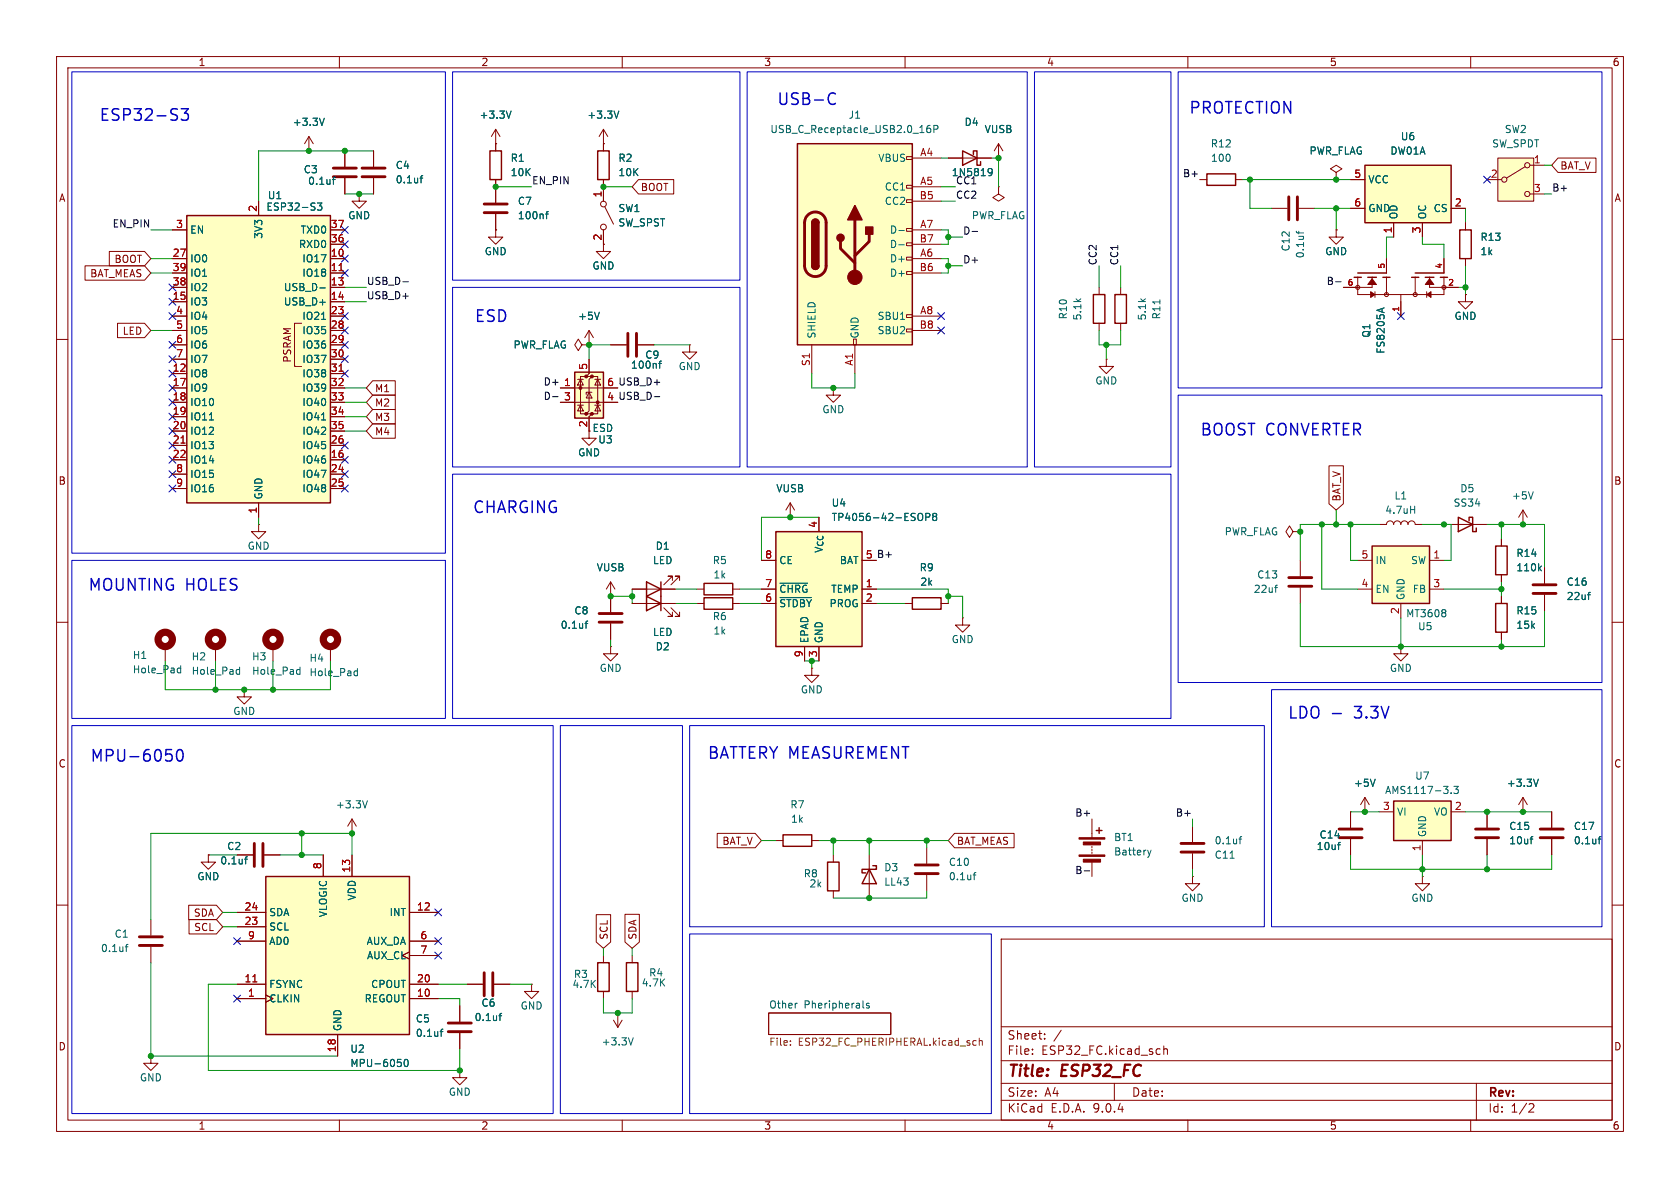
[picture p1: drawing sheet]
<svg xmlns="http://www.w3.org/2000/svg" width="297mm" height="210mm" viewBox="0 0 297 210" stroke-linecap="round" stroke-linejoin="round" font-family="sans-serif">
<defs><g id="words">
<g font-size="2.8" fill="#0000c2">
<text x="17.4" y="21.7">ESP32-S3</text>
<text x="137.2" y="18.9">USB-C</text>
<text x="210.1" y="20.5">PROTECTION</text>
<text x="83.8" y="57.3">ESD</text>
<text x="212.1" y="77.3">BOOST CONVERTER</text>
<text x="83.5" y="91.1">CHARGING</text>
<text x="15.5" y="104.8">MOUNTING HOLES</text>
<text x="227.6" y="127.4">LDO -</text>
<text x="239.7" y="127.4">3.3V</text>
<text x="15.8" y="135">MPU-6050</text>
<text x="125" y="134.5">BATTERY MEASUREMENT</text>
</g>
<g font-size="2.8" fill="#840000">
<text x="178" y="190.9">Title:</text>
<text x="187.7" y="190.9">ESP32_FC</text>
</g>
<g font-size="2.1" fill="#840000">
<text x="178" y="184">Sheet:</text>
<text x="178" y="186.7">File:</text>
<text x="184.1" y="186.7">ESP32_FC.kicad_sch</text>
<text x="178" y="196.9">KiCad</text>
<text x="178" y="194.1">Size:</text>
<text x="184.7" y="194.1">A4</text>
<text x="185.7" y="196.9">E.D.A.</text>
<text x="193.3" y="196.9">9.0.4</text>
<text x="200" y="194.1">Date:</text>
<text x="263" y="194.3">Rev:</text>
<text x="263" y="196.9">Id:</text>
<text x="267.1" y="196.9">1/2</text>
</g>
<g font-size="1.8" fill="#840000">
<text x="35" y="11.9">1</text>
<text x="85" y="11.9">2</text>
<text x="135" y="11.9">3</text>
<text x="185" y="11.9">4</text>
<text x="235" y="11.9">5</text>
<text x="285" y="11.9">6</text>
<text x="10.3" y="35.9">A</text>
<text x="113.2" y="34">BOOT</text>
<text x="275.7" y="30.2">BAT_V</text>
<text x="285.3" y="35.9">A</text>
<text x="20.1" y="46.7">BOOT</text>
<text x="15.8" y="49.2">BAT_MEAS</text>
<text x="21.6" y="59.4">LED</text>
<text x="51.7" y="64.2" transform="rotate(-90 51.7 64.2)">PSRAM</text>
<text x="66.2" y="69.5">M1</text>
<text x="107.2" y="70.9">4 USB_D-</text>
<text x="66.2" y="72.1">M2</text>
<text x="66.2" y="77.2">M4</text>
<text x="66.2" y="74.6">M3</text>
<text x="103.9" y="75.6" transform="rotate(-90 103.9 75.6)">2</text>
<text x="10.3" y="85.9">B</text>
<text x="237.2" y="88.7" transform="rotate(-90 237.2 88.7)">BAT_V</text>
<text x="285.3" y="85.9">B</text>
<text x="10.3" y="135.9">C</text>
<text x="285.3" y="135.9">C</text>
<text x="127.6" y="149.5">BAT_V</text>
<text x="169.1" y="149.5">BAT_MEAS</text>
<text x="34.2" y="162.2">SDA</text>
<text x="34.2" y="164.8">SCL</text>
<text x="107.6" y="166.2" transform="rotate(-90 107.6 166.2)">SCL</text>
<text x="112.7" y="166.2" transform="rotate(-90 112.7 166.2)">SDA</text>
<text x="10.3" y="185.9">D</text>
<text x="285.3" y="185.9">D</text>
<text x="35" y="199.9">1</text>
<text x="85" y="199.9">2</text>
<text x="135" y="199.9">3</text>
<text x="185" y="199.9">4</text>
<text x="235" y="199.9">5</text>
<text x="285" y="199.9">6</text>
</g>
<g font-size="1.8" fill="#006464">
<text x="51.7" y="22.5">+3.3V</text>
<text x="84.7" y="21.2">+3.3V</text>
<text x="103.7" y="21.2">+3.3V</text>
<text x="136.1" y="23.7">USB_C_Receptacle_USB2.0_16P</text>
<text x="149.9" y="21.2">J1</text>
<text x="170.4" y="22.5">D4</text>
<text x="174" y="23.7">VUSB</text>
<text x="265.9" y="23.7">SW2</text>
<text x="90.2" y="28.8">R1</text>
<text x="109.2" y="28.8">R2</text>
<text x="155.2" y="28.8">VBUS</text>
<text x="214" y="26.3">R12</text>
<text x="214" y="28.8">100</text>
<text x="231.4" y="27.5">PWR_FLAG</text>
<text x="245.7" y="27.5">DW01A</text>
<text x="247.5" y="25">U6</text>
<text x="263.7" y="26.3">SW_SPDT</text>
<text x="47.3" y="35.4">U1</text>
<text x="53.6" y="30.8">C3</text>
<text x="54.4" y="32.9">0.1uf</text>
<text x="69.9" y="30.1">C4</text>
<text x="69.9" y="32.6">0.1uf</text>
<text x="90.2" y="31.3">10K</text>
<text x="109.2" y="31.3">10K</text>
<text x="156.3" y="33.9">CC1</text>
<text x="168.2" y="31.3">1N5819</text>
<text x="168.9" y="32.7">CC1</text>
<text x="241.8" y="32.6">VCC</text>
<text x="33.5" y="41.5">EN</text>
<text x="47" y="37.4">ESP32-S3</text>
<text x="53.1" y="41.5">TXD0</text>
<text x="61.5" y="39">GND</text>
<text x="91.4" y="36.4">C7</text>
<text x="91.4" y="39">100nf</text>
<text x="109.2" y="40.2">SW_SPST</text>
<text x="109.2" y="37.7">SW1</text>
<text x="156.3" y="36.4">CC2</text>
<text x="157.2" y="41.5">D-</text>
<text x="171.7" y="39">PWR_FLAG</text>
<text x="241.8" y="37.7">GND</text>
<text x="247.2" y="38.9" transform="rotate(-90 247.2 38.9)">OD</text>
<text x="252.3" y="38.9" transform="rotate(-90 252.3 38.9)">OC</text>
<text x="253.3" y="37.7">CS</text>
<text x="33.5" y="46.6">IO0</text>
<text x="46.6" y="42.3" transform="rotate(-90 46.6 42.3)">3V3</text>
<text x="52.7" y="44">RXD0</text>
<text x="53.4" y="46.6">IO17</text>
<text x="85.6" y="45.3">GND</text>
<text x="104.6" y="47.9">GND</text>
<text x="157.2" y="44">D-</text>
<text x="157.2" y="46.6">D+</text>
<text x="228.2" y="44.5" transform="rotate(-90 228.2 44.5)">C12</text>
<text x="230.7" y="45.8" transform="rotate(-90 230.7 45.8)">0.1uf</text>
<text x="234.2" y="45.3">GND</text>
<text x="261.6" y="42.8">R13</text>
<text x="261.6" y="45.3">1k</text>
<text x="33.5" y="49.1">IO1</text>
<text x="33.5" y="51.7">IO2</text>
<text x="50.1" y="51.7">USB_D-</text>
<text x="53.4" y="49.1">IO18</text>
<text x="157.2" y="49.1">D+</text>
<text x="33.5" y="54.2">IO3</text>
<text x="33.5" y="56.7">IO4</text>
<text x="33.5" y="59.3">IO5</text>
<text x="50.1" y="54.2">USB_D+</text>
<text x="53.4" y="56.7">IO21</text>
<text x="53.4" y="59.3">IO35</text>
<text x="102.1" y="56.7">+5V</text>
<text x="144.4" y="59.9" transform="rotate(-90 144.4 59.9)">SHIELD</text>
<text x="152" y="59.9" transform="rotate(-90 152 59.9)">GND</text>
<text x="155.1" y="56.7">SBU1</text>
<text x="155.1" y="59.3">SBU2</text>
<text x="188.8" y="56.6" transform="rotate(-90 188.8 56.6)">R10</text>
<text x="191.4" y="56.7" transform="rotate(-90 191.4 56.7)">5.1k</text>
<text x="202.8" y="56.7" transform="rotate(-90 202.8 56.7)">5.1k</text>
<text x="205.3" y="56.6" transform="rotate(-90 205.3 56.6)">R11</text>
<text x="242.4" y="59.8" transform="rotate(-90 242.4 59.8)">Q1</text>
<text x="257" y="56.7">GND</text>
<text x="33.5" y="61.8">IO6</text>
<text x="33.5" y="64.4">IO7</text>
<text x="53.4" y="61.8">IO36</text>
<text x="53.4" y="64.4">IO37</text>
<text x="90.7" y="61.8">PWR_FLAG</text>
<text x="111.4" y="65.4">100nf</text>
<text x="114" y="63.6">C9</text>
<text x="119.9" y="65.6">GND</text>
<text x="245" y="62.6" transform="rotate(-90 245 62.6)">FS8205A</text>
<text x="33.5" y="66.9">IO8</text>
<text x="33.5" y="69.4">IO9</text>
<text x="33.5" y="72">IO10</text>
<text x="53.4" y="66.9">IO38</text>
<text x="53.4" y="69.4">IO39</text>
<text x="53.4" y="72">IO40</text>
<text x="193.5" y="68.2">GND</text>
<text x="33.5" y="74.5">IO11</text>
<text x="33.5" y="77.1">IO12</text>
<text x="53.4" y="74.5">IO41</text>
<text x="53.4" y="77.1">IO42</text>
<text x="104.7" y="76.6">ESD</text>
<text x="145.3" y="73.3">GND</text>
<text x="33.5" y="79.6">IO13</text>
<text x="33.5" y="82.1">IO14</text>
<text x="53.4" y="79.6">IO45</text>
<text x="53.4" y="82.1">IO46</text>
<text x="102.1" y="80.9">GND</text>
<text x="105.7" y="78.6">U3</text>
<text x="33.5" y="84.7">IO15</text>
<text x="33.5" y="87.2">IO16</text>
<text x="46.6" y="88.4" transform="rotate(-90 46.6 88.4)">GND</text>
<text x="53.4" y="84.7">IO47</text>
<text x="53.4" y="87.2">IO48</text>
<text x="137.1" y="87.2">VUSB</text>
<text x="146.9" y="89.8">U4</text>
<text x="246.4" y="88.5">L1</text>
<text x="256.9" y="89.8">SS34</text>
<text x="258.1" y="87.2">D5</text>
<text x="267.2" y="88.5">+5V</text>
<text x="146.9" y="92.3">TP4056-42-ESOP8</text>
<text x="216.4" y="94.8">PWR_FLAG</text>
<text x="244.8" y="91">4.7uH</text>
<text x="43.7" y="97.4">GND</text>
<text x="105.4" y="101.2">VUSB</text>
<text x="115.3" y="99.9">LED</text>
<text x="115.8" y="97.4">D1</text>
<text x="125.9" y="99.9">R5</text>
<text x="137.7" y="99.9">CE</text>
<text x="145.6" y="97.9" transform="rotate(-90 145.6 97.9)">V_{CC}</text>
<text x="148.4" y="99.9">BAT</text>
<text x="162.5" y="101.2">R9</text>
<text x="243.1" y="99.9">IN</text>
<text x="249.4" y="99.9">SW</text>
<text x="268" y="98.7">R14</text>
<text x="268" y="101.2">110k</text>
<text x="126" y="102.5">1k</text>
<text x="137.7" y="105">~{CHRG}</text>
<text x="137.7" y="107.5">~{STDBY} PROG</text>
<text x="146.9" y="105">TEMP</text>
<text x="162.6" y="103.7">2k</text>
<text x="221.6" y="105">22uf</text>
<text x="222.2" y="102.5">C13</text>
<text x="243.1" y="105">EN</text>
<text x="248.5" y="106.2" transform="rotate(-90 248.5 106.2)">GND</text>
<text x="249.7" y="105">FB</text>
<text x="276.9" y="106.3">22uf</text>
<text x="276.9" y="103.7">C16</text>
<text x="99" y="111.4">0.1uf</text>
<text x="101.4" y="108.8">C8</text>
<text x="115.3" y="112.6">LED</text>
<text x="125.9" y="109.8">R6</text>
<text x="126" y="112.4">1k</text>
<text x="143.1" y="113.8" transform="rotate(-90 143.1 113.8)">EPAD</text>
<text x="145.6" y="113.8" transform="rotate(-90 145.6 113.8)">GND</text>
<text x="168.1" y="113.9">GND</text>
<text x="248.5" y="109.3">MT3608</text>
<text x="250.6" y="111.6">U5</text>
<text x="268" y="111.4">15k</text>
<text x="268" y="108.8">R15</text>
<text x="23.4" y="119.2">Hole_Pad</text>
<text x="23.4" y="116.7">H1</text>
<text x="33.8" y="119.5">Hole_Pad</text>
<text x="33.8" y="116.9">H2</text>
<text x="44.5" y="119.5">Hole_Pad</text>
<text x="44.5" y="116.9">H3</text>
<text x="54.6" y="119.7">Hole_Pad</text>
<text x="54.6" y="117.2">H4</text>
<text x="105.9" y="119">GND</text>
<text x="115.8" y="115.2">D2</text>
<text x="245.6" y="119">GND</text>
<text x="141.5" y="122.8">GND</text>
<text x="41.1" y="126.6">GND</text>
<text x="59.3" y="143.1">+3.3V</text>
<text x="139.6" y="143.1">R7</text>
<text x="239.3" y="139.3">+5V</text>
<text x="244.8" y="140.6">AMS1117-3.3</text>
<text x="250.1" y="138">U7</text>
<text x="266.3" y="139.3">+3.3V</text>
<text x="139.7" y="145.6">1k</text>
<text x="196.9" y="148.9">BT1</text>
<text x="214.6" y="149.5">0.1uf</text>
<text x="233.2" y="148.4">C14</text>
<text x="246.9" y="144.4">VI</text>
<text x="252.3" y="148.1" transform="rotate(-90 252.3 148.1)">GND</text>
<text x="253.4" y="144.4">VO</text>
<text x="266.7" y="149.5">10uf</text>
<text x="266.7" y="146.9">C15</text>
<text x="278.1" y="149.5">0.1uf</text>
<text x="278.1" y="146.9">C17</text>
<text x="34.8" y="155.8">GND</text>
<text x="38.9" y="153">0.1uf</text>
<text x="40.1" y="150.5">C2</text>
<text x="142" y="155.3">R8</text>
<text x="156.2" y="154.2">D3</text>
<text x="167.6" y="155.8">0.1uf</text>
<text x="167.6" y="153.3">C10</text>
<text x="196.9" y="151.4">Battery</text>
<text x="214.6" y="152">C11</text>
<text x="232.7" y="150.5">10uf</text>
<text x="63.1" y="159.3" transform="rotate(-90 63.1 159.3)">VDD</text>
<text x="143" y="157.1">2k</text>
<text x="156.2" y="156.8">LL43</text>
<text x="208.8" y="159.6">GND</text>
<text x="249.4" y="159.6">GND</text>
<text x="20.2" y="166">C1</text>
<text x="47.5" y="162.2">SDA</text>
<text x="47.5" y="164.7">SCL</text>
<text x="47.5" y="167.2">AD0</text>
<text x="58" y="162.2" transform="rotate(-90 58 162.2)">VLOGIC</text>
<text x="64.7" y="167.2">AUX_DA</text>
<text x="68.8" y="162.2">INT</text>
<text x="17.7" y="168.5">0.1uf</text>
<text x="64.8" y="169.8">AUX_CL</text>
<text x="101.4" y="173.1">R3</text>
<text x="114.7" y="172.8">R4</text>
<text x="47.5" y="174.9">FSYNC</text>
<text x="47.5" y="177.4">CLKIN</text>
<text x="64.4" y="177.4">REGOUT</text>
<text x="65.5" y="174.9">CPOUT</text>
<text x="85" y="178.2">C6</text>
<text x="91.9" y="178.7">GND</text>
<text x="101.1" y="174.9">4.7K</text>
<text x="113.3" y="174.6">4.7K</text>
<text x="135.9" y="178.4">Other</text>
<text x="142.1" y="178.4">Pheripherals</text>
<text x="60.6" y="182.4" transform="rotate(-90 60.6 182.4)">GND</text>
<text x="73.4" y="180.9">C5</text>
<text x="73.4" y="183.5">0.1uf</text>
<text x="83.8" y="180.7">0.1uf</text>
<text x="106.3" y="185">+3.3V</text>
<text x="24.6" y="191.4">GND</text>
<text x="61.8" y="188.8">MPU-6050</text>
<text x="61.8" y="186.3">U2</text>
<text x="79.2" y="193.9">GND</text>
</g>
<g font-size="1.8" fill="#a90000">
<text x="162.6" y="27.7">A4</text>
<text x="271.1" y="29">1</text>
<text x="106.4" y="35" transform="rotate(-90 106.4 35)">1</text>
<text x="162.5" y="35.3">B5</text>
<text x="162.6" y="32.8">A5</text>
<text x="239.3" y="31.5">5</text>
<text x="263.5" y="31.5">2</text>
<text x="271.1" y="34">3</text>
<text x="31" y="40.4">3</text>
<text x="45.5" y="37.5" transform="rotate(-90 45.5 37.5)">2</text>
<text x="58.4" y="40.4">37</text>
<text x="162.6" y="40.4">A7</text>
<text x="239.3" y="36.6">6</text>
<text x="246.1" y="41.3" transform="rotate(-90 246.1 41.3)">1</text>
<text x="251.2" y="41.3" transform="rotate(-90 251.2 41.3)">3</text>
<text x="257.1" y="36.6">2</text>
<text x="30.4" y="45.5">27</text>
<text x="58.4" y="42.9">36</text>
<text x="58.4" y="45.5">10</text>
<text x="106.4" y="42.6" transform="rotate(-90 106.4 42.6)">2</text>
<text x="162.5" y="42.9">B7</text>
<text x="162.6" y="45.5">A6</text>
<text x="30.4" y="48">39</text>
<text x="30.4" y="50.5">38</text>
<text x="30.4" y="53.1">15</text>
<text x="58.4" y="48">11</text>
<text x="58.4" y="50.5">13</text>
<text x="58.4" y="53.1">14</text>
<text x="162.5" y="48">B6</text>
<text x="31" y="55.6">4</text>
<text x="31" y="58.2">5</text>
<text x="58.4" y="55.6">23</text>
<text x="58.4" y="58.2">28</text>
<text x="162.5" y="58.2">B8</text>
<text x="162.6" y="55.6">A8</text>
<text x="30.4" y="65.8">12</text>
<text x="31" y="60.7">6</text>
<text x="31" y="63.2">7</text>
<text x="58.4" y="60.7">29</text>
<text x="58.4" y="63.2">30</text>
<text x="58.4" y="65.8">31</text>
<text x="103.9" y="65.5" transform="rotate(-90 103.9 65.5)">5</text>
<text x="143.3" y="64.8" transform="rotate(-90 143.3 64.8)">S1</text>
<text x="150.9" y="64.8" transform="rotate(-90 150.9 64.8)">A1</text>
<text x="30.4" y="68.3">17</text>
<text x="30.4" y="70.9">18</text>
<text x="58.4" y="68.3">32</text>
<text x="58.4" y="70.9">33</text>
<text x="99.6" y="68.3">1</text>
<text x="99.6" y="70.9">3</text>
<text x="107.2" y="68.3">6</text>
<text x="107.2" y="70.9">4</text>
<text x="30.4" y="73.4">19</text>
<text x="30.4" y="75.9">20</text>
<text x="58.4" y="73.4">34</text>
<text x="58.4" y="75.9">35</text>
<text x="30.4" y="78.5">21</text>
<text x="30.4" y="81">22</text>
<text x="31" y="83.6">8</text>
<text x="58.4" y="78.5">26</text>
<text x="58.4" y="81">16</text>
<text x="58.4" y="83.6">24</text>
<text x="31" y="86.1">9</text>
<text x="58.4" y="86.1">25</text>
<text x="45.5" y="90.9" transform="rotate(-90 45.5 90.9)">1</text>
<text x="144.5" y="93.4" transform="rotate(-90 144.5 93.4)">4</text>
<text x="135.2" y="98.8">8</text>
<text x="153" y="98.8">5</text>
<text x="240.6" y="98.8">5</text>
<text x="253.3" y="98.8">1</text>
<text x="135.2" y="103.9">7</text>
<text x="135.2" y="106.4">6</text>
<text x="153" y="103.9">1</text>
<text x="153" y="106.4">2</text>
<text x="240.6" y="103.9">4</text>
<text x="253.3" y="103.9">3</text>
<text x="247.4" y="108.7" transform="rotate(-90 247.4 108.7)">2</text>
<text x="142" y="116.3" transform="rotate(-90 142 116.3)">9</text>
<text x="144.5" y="116.3" transform="rotate(-90 144.5 116.3)">3</text>
<text x="244.4" y="143.3">3</text>
<text x="257.1" y="143.3">2</text>
<text x="56.9" y="153.7" transform="rotate(-90 56.9 153.7)">8</text>
<text x="62" y="154.3" transform="rotate(-90 62 154.3)">13</text>
<text x="251.2" y="150.6" transform="rotate(-90 251.2 150.6)">1</text>
<text x="43.1" y="161">24</text>
<text x="73.6" y="161">12</text>
<text x="43.1" y="163.6">23</text>
<text x="43.7" y="166.1">9</text>
<text x="74.2" y="166.1">6</text>
<text x="43.1" y="173.7">11</text>
<text x="73.6" y="173.7">20</text>
<text x="74.2" y="168.7">7</text>
<text x="43.7" y="176.3">1</text>
<text x="73.6" y="176.3">10</text>
<text x="59.4" y="186.1" transform="rotate(-90 59.4 186.1)">18</text>
</g>
<g font-size="1.8" fill="#0f0f0f">
<text x="94" y="32.7">EN_PIN</text>
<text x="168.9" y="35.2">CC2</text>
<text x="209" y="31.4">B+</text>
<text x="274.3" y="33.9">B+</text>
<text x="19.8" y="40.3">EN_PIN</text>
<text x="170.2" y="41.6">D-</text>
<text x="170.2" y="46.6">D+</text>
<text x="194" y="47" transform="rotate(-90 194 47)">CC2</text>
<text x="197.8" y="47" transform="rotate(-90 197.8 47)">CC1</text>
<text x="64.8" y="50.5">USB_D-</text>
<text x="64.8" y="53">USB_D+</text>
<text x="234.4" y="50.5">B-</text>
<text x="96" y="70.8">D-</text>
<text x="96" y="68.2">D+</text>
<text x="107.2" y="68.3">6 USB_D+</text>
<text x="153" y="98.8">5 B+</text>
<text x="190" y="144.4">B+</text>
<text x="207.8" y="144.4">B+</text>
<text x="190" y="154.6">B-</text>
</g>
<g font-size="1.8" fill="#725600">
<text x="135.9" y="185.2">File:</text>
<text x="141.1" y="185.2">ESP32_FC_PHERIPHERAL.kicad_sch</text>
</g>
<g font-size="1.4" fill="#a90000">
<text x="244.9" y="47.6" transform="rotate(-90 244.9 47.6)">5</text>
<text x="255" y="47.6" transform="rotate(-90 255 47.6)">4</text>
<text x="238.1" y="50.5">6</text>
<text x="255.9" y="50.5">2</text>
<text x="247.4" y="55.2" transform="rotate(-90 247.4 55.2)">1</text>
</g>
</g></defs>
<g fill="none" stroke="#840000" stroke-width=".18">
<path d="M10 10h277v190h-277zM12 12h273v186h-273zM60 10v2M110 10v2M160 10v2M210 10v2M260 10v2M240 49v3.1h15.3v-3.1M242.6 49v1.8h-5.1M243.1 51.6v1M245.1 45.7v2.6M245.1 49v3.1"/>
<path d="M247.6 52.1v3.8M250.2 49v3.1M252.2 51.6v1M252.7 49v1.8h5.1M255.3 45.7v2.6M10 60h2M285 60h2M139.7 91.4h.1M139.7 88.9l-.8 1.3M139.7 88.9l.8 1.3M139.7 88.9v2.5M10 110h2"/>
<path d="M285 110h2M10 160h2M135.9 179.1h21.6v3.8h-21.6zM177 166h108v32h-108zM285 160h2M60 198v2M110 198v2M160 198v2M177 194.5h108M177 191.5h108M177 187.5h108M177 181.5h108"/>
<path d="M182.5 186.3v.1M182.5 185.5v.1M184.7 183.6v.1M184.7 182.8v.1M187.6 182.1l-1.3 2M197 191.5v3M205 185.4l.1 .1M205.1 186.3l-.1 .1M205.7 184.9v1.5M205.7 185.5l.3-.1 .3 .1 .1 .9M210 198v2M260 198v2"/>
<path d="M261 191.5v6.5M270.5 195.1l.5 .1 .2 .3-1 1.1h1"/>
<circle cx="240" cy="50.8" r=".36"/>
<circle cx="245.1" cy="52.1" r=".36"/>
<circle cx="250.2" cy="52.1" r=".36"/>
<circle cx="255.3" cy="50.8" r=".36"/>
</g>
<path d="M244.3 54.5v.7M244.7 54.4l-1.3 .5M140.8 177.3h.1M152.6 178.1l.1 .1M153.6 177.4l-.3-.1-.1 .2v.2l.4 .1v.3h-.4" fill="none" stroke="#006464" stroke-width=".18"/>
<path d="M139.7 184.7v.1M139.7 184v.1M172.2 183.9l.4 .1M172.6 184.7l-.4 .1M173.1 184.1l.2-.2 .3 .1 .1 .8M173.1 183.5v1.3" fill="none" stroke="#725600" stroke-width=".18"/>
<path d="M239.4 49h1.3M240 48.3h5.1M241.8 49h1.5M244.5 49h1.2M249.6 49h1.2M250.2 48.3h5.1M252 49h1.5M254.6 49h1.3" fill="none" stroke="#840000" stroke-width=".25"/>
<g fill="#840000" stroke="#840000" stroke-width=".18">
<path d="M242.6 49.3l.7 1h-1.5z"/>
<path d="M252.7 49.3l.8 1h-1.5z"/>
<path d="M242.3 51.6l.8 .5-.8 .5z"/>
<path d="M252.2 52.1l.8-.5v1z"/>
</g>
<path d="M137.2 94h15.2v20.3h-15.2z" fill="#ffffc2"/>
<path d="M137.2 94h15.2v20.3h-15.2z" fill="none" stroke="#840000" stroke-width=".25"/>
<path d="M147.3 68.6v1.3h1.3l-1.3 1.2-1.3-1.2h1.3M147.3 68.6h.1M134.6 99.1h2.6M152.4 99.1h2.5M134.6 104.1h2.6M134.6 106.7h2.6M142.2 114.3v2.5M144.8 114.3v2.5M152.4 104.1h2.5M152.4 106.7h2.5" fill="none" stroke="#840000" stroke-width=".18"/>
<path d="M162.6 90.7a.43 .43 0 0 1 .5 .5v.4a.43 .43 0 0 1-.5 .4M163.7 91.4h.6l.1-.2-.1-.3-.6-.2v1.3M165.1 91.3l-.2-.2 .2-.4h.3l.2 .3-.2 .3M165.1 91.3l-.2 .2v.4l.2 .1h.4l.1-.2v-.3l-.2-.2M165.1 91.3h.3M137.9 103.1h4.9M137.9 105.6h5.5" fill="none" stroke="#006464" stroke-width=".18"/>
<path d="M141 25.4h20.3v35.6h-20.3z" fill="#ffffc2"/>
<g fill="none" stroke="#840000" stroke-width=".18">
<path d="M160.3 27.7h1v.5h-1zM160.3 32.8h1v.5h-1zM160.3 35.3h1v.5h-1zM161.3 27.9h5.1M161.3 33h5.1M161.3 35.6h5.1M150.9 59.9h.5v1.1h-.5zM160.3 40.4h1v.5h-1zM160.3 42.9h1v.5h-1zM160.3 45.5h1v.5h-1zM160.3 48h1v.5h-1zM160.3 55.6h1v.5h-1z"/>
<path d="M160.3 58.2h1v.5h-1zM161.3 40.6h5.1M161.3 43.2h5.1M161.3 45.7h5.1M161.3 48.3h5.1M161.3 55.9h5.1M161.3 58.4h5.1M143.5 61v5M151.1 61v5"/>
</g>
<path d="M141 25.4h20.3v35.6h-20.3zM143.5 39.4a.64 .64 0 0 1 .6-.7 .64 .64 0 0 1 .7 .7M143.5 47a.64 .64 0 0 0 .6 .6 .64 .64 0 0 0 .7-.6" fill="none" stroke="#840000" stroke-width=".25"/>
<path d="M142.8 38a1.9 1.9 0 0 1 2.1-.4 1.9 1.9 0 0 1 1.1 1.8v7.6a1.91 1.91 0 0 1-1.9 1.9 1.91 1.91 0 0 1-1.9-1.9v-7.8l.2-.6zM151.1 38.9v10.1M148.6 42.7v1.2l2.5 2.6M153.7 41.4v1.3l-2.6 2.5" fill="none" stroke="#840000" stroke-width=".51"/>
<g fill="#840000" stroke="#840000" stroke-width=".25">
<path d="M143.5 39.4h1.3v7.6h-1.3z"/>
<path d="M143.7 38.9a.64 .64 0 0 1 .7-.1 .64 .64 0 0 1 .4 .6h-1.3z"/>
<path d="M143.5 47h1.3a.64 .64 0 0 1-.7 .6 .64 .64 0 0 1-.6-.6z"/>
<path d="M151.1 36.3l1.3 2.6h-2.5z"/>
<path d="M153 40.1h1.3v1.3h-1.3z"/>
<circle cx="148.6" cy="42" r=".63"/>
</g>
<circle cx="151.1" cy="49" r="1.27" fill="#840000" stroke="#840000" stroke-width=".18"/>
<path d="M164.4 22.2h-.3a.86 .86 0 0 0 0 1.2l.4-.1 .1-.4-.3-.2h-.3l-.2 .2M165.1 22.8h.6l.1-.2v-.3l-.7-.1v1.2M158.9 40.7h1M158.9 43.3h1" fill="none" stroke="#006464" stroke-width=".18"/>
<path d="M241.3 29.2h15.2v10.2h-15.2z" fill="#ffffc2"/>
<path d="M213.4 30.7h5v2.1h-5zM241.3 29.2h15.2v10.2h-15.2zM258.1 40.6h2v5.1h-2z" fill="none" stroke="#840000" stroke-width=".25"/>
<path d="M212.1 31.8h1.3M218.4 31.8h1.3M238.8 31.8h2.5M238.8 36.8h2.5M246.4 39.4v2.5M251.5 39.4v2.5M256.5 36.8h2.6M259.1 39.4v1.2M259.1 52.1v1.2h1.2l-1.2 1.3-1.3-1.3h1.3M259.1 52.1h.1M259.1 45.7v1.3" fill="none" stroke="#840000" stroke-width=".18"/>
<path d="M264.8 27.9h6.3v7.7h-6.3z" fill="#ffffc2"/>
<g fill="none" stroke="#840000" stroke-width=".18">
<path d="M167.6 27.9h7.7M176.5 27.9h.1M176.5 33v1.3l1 .6-1 .7-1-.7 1-.6M176.5 33h.1M176.5 25.4l-.7 1.3M176.5 25.4l.8 1.3M176.5 25.4v2.5M236.2 30.5l1-.7-1-.6-1 .6 1 .7v1.3M236.2 31.8h.1M262.9 31.8h2.5M264.8 27.9h6.3v7.7h-6.3zM269.6 29.5l-3.3 2"/>
<path d="M270.5 29.2h2.5M270.5 34.3h2.5M194.3 50.8v1.3M194.3 57.2v1.2M198.1 50.8v1.3M198.1 57.2v1.2M236.2 40.6v1.3h1.3l-1.3 1.3-1.3-1.3h1.3M236.2 40.6h.1M195.6 63.5v1.3h1.2l-1.2 1.2-1.3-1.2h1.3M195.6 63.5h.1M107.9 114.3v1.3h1.3l-1.3 1.2-1.2-1.2h1.2M107.9 114.3h.1"/>
<path d="M107.9 105.4h.1M107.9 102.9v5.3M107.9 110.2v2.8M107.9 102.9l-.7 1.2M107.9 102.9l.8 1.2M111.8 104.1h7.6M118.9 102.6v-.7h-.8h.8l-1.6 1.5M120.1 102.6v-.7h-.7h.7l-1.5 1.5M123.2 106.7h1.3M123.2 104.1h1.3M129.5 106.7h1.3M129.5 104.1h1.3"/>
<path d="M160 106.7h1.3M166.4 106.7h1.2M238.8 143.5v2.8M238.8 148.3v2.8M241.3 143.5h.1M241.3 141l-.8 1.2M241.3 141l.8 1.2M241.3 141v2.5M251.5 154.9v1.3h1.2l-1.2 1.3-1.3-1.3h1.3M251.5 154.9h.1"/>
<circle cx="265.9" cy="31.8" r=".46"/>
<circle cx="270" cy="34.3" r=".46"/>
<circle cx="270" cy="29.2" r=".46"/>
</g>
<path d="M170.2 26.7l2.5 1.2-2.5 1.3zM172.1 27.3v-.6h.6v2.5h.7v-.6M193.3 52.1h2v5.1h-2zM197.1 52.1h2v5.1h-2zM114.3 102.9l2.5 1.2-2.5 1.3zM116.8 102.9v2.5M124.5 105.7h5v2h-5zM124.5 103.1h5v2.1h-5zM161.3 105.7h5.1v2h-5.1z" fill="none" stroke="#840000" stroke-width=".25"/>
<path d="M105.9 108.5h4.1M105.9 110h4.1M236.7 146.6h4.1M236.7 148.1h4.1" fill="none" stroke="#840000" stroke-width=".51"/>
<path d="M174.8 29.8h.4l.1 .1a.84 .84 0 0 1-.3 1.2h-.2M175.4 30.3l-.2 .3-.4-.1M205 53v.7M103.4 110.2h.5M103.9 109.8l-.3 .2v1.1M243.1 137.7l-.4 1.3M236.5 149.3h.4" fill="none" stroke="#006464" stroke-width=".18"/>
<path d="M246.4 141.6h10.1v7h-10.1z" fill="#ffffc2"/>
<path d="M138.4 147.6h5.1v2h-5.1zM146.3 152.4h2v5.1h-2zM153.7 153.7l1.2 2.5h-2.5zM154.3 153h.6v.7h-2.5v.6h.6M246.4 141.6h10.1v7h-10.1z" fill="none" stroke="#840000" stroke-width=".25"/>
<g fill="none" stroke="#840000" stroke-width=".18">
<path d="M61 26.7v2.8M61 31.5v2.8M63.5 34.3v1.3h1.3l-1.3 1.2-1.3-1.2h1.3M63.5 34.3h.1M143.5 118.1v1.3h1.3l-1.3 1.3-1.3-1.3h1.3M143.5 118.1h.1M170.2 109.2v1.3h1.2l-1.2 1.3-1.3-1.3h1.3M170.2 109.2h.1M62.2 147.3h.1M62.2 144.8l-.7 1.3M62.2 144.8l.8 1.3M62.2 144.8v2.5"/>
<path d="M137.2 148.6h1.2M143.5 148.6h1.3M147.3 151.1v1.3M147.3 157.5v1.3M153.7 151.1v7.7M163.8 149.9v2.8M163.8 154.7v2.8M243.8 143.5h2.6M251.5 148.6v2.5M256.5 143.5h2.6M262.9 143.5v2.8M262.9 148.3v2.8"/>
<path d="M269.2 143.5h.1M269.2 141l-.7 1.2M269.2 141l.8 1.2M269.2 141v2.5M274.3 143.5v2.8M274.3 148.3v2.8"/>
</g>
<path d="M58.8 31.7h.4M59.2 31.3l-.3 .2v1.1M257 139h.8l-.4 .5 .3 .1v.6l-.1 .1-.6-.1M272 137.7l-.5 1.3M65 141.5l-.5 1.3M172 154.7h.5M172.5 154.2l-.3 .2v1.1M256.5 140.2v.1M270.5 148.3h.5M271 147.9l-.3 .1M282.5 148.3h.5M283 147.9l-.3 .2v1.1" fill="none" stroke="#006464" stroke-width=".18"/>
<path d="M58.9 29.7h4.1M58.9 31.2h4.1M161.8 152.9h4.1M161.8 154.4h4.1M260.9 146.6h4M260.9 148.1h4M272.3 146.6h4.1M272.3 148.1h4.1" fill="none" stroke="#840000" stroke-width=".51"/>
<path d="M33 38.1h25.4v50.8h-25.4z" fill="#ffffc2"/>
<path d="M33 38.1h25.4v50.8h-25.4z" fill="none" stroke="#840000" stroke-width=".25"/>
<g fill="none" stroke="#840000" stroke-width=".18">
<path d="M45.7 35.6v2.5M30.5 40.6h2.5M30.5 45.7h2.5M30.5 48.3h2.5M30.5 50.8h2.5M30.5 53.3h2.5M30.5 55.9h2.5M30.5 58.4h2.5M53.3 57.2h-1.2v7.6h1.2M58.4 40.6h2.6M58.4 45.7h2.6M58.4 48.3h2.6"/>
<path d="M58.4 50.8h2.6M58.4 53.3h2.6M58.4 55.9h2.6M58.4 58.4h2.6M58.4 43.2h2.6M30.5 61h2.5M30.5 63.5h2.5M30.5 66h2.5M30.5 68.6h2.5M30.5 71.1h2.5M30.5 73.7h2.5M30.5 76.2h2.5"/>
<path d="M30.5 78.7h2.5M58.4 61h2.6M58.4 63.5h2.6M58.4 66h2.6M58.4 68.6h2.6M58.4 71.1h2.6M58.4 73.7h2.6M58.4 76.2h2.6M58.4 78.7h2.6M121.9 61v1.2h1.3l-1.3 1.3-1.3-1.3h1.3M121.9 61h.1M30.5 81.3h2.5"/>
<path d="M30.5 83.8h2.5M30.5 86.4h2.5M45.7 92.7v1.3h1.3l-1.3 1.3-1.3-1.3h1.3M45.7 92.7h.1M45.7 88.9v2.5M58.4 81.3h2.6M58.4 83.8h2.6M58.4 86.4h2.6"/>
</g>
<path d="M56.1 35.9h.8l-.4 .5 .3 .1v.5l-.1 .2-.6-.2M56.5 50.9h1M56.8 56.5h.8M37 74.2h.7M56.8 74.2h.8" fill="none" stroke="#006464" stroke-width=".18"/>
<path d="M59.9 47.8h.8M32 78.3h.7M59.9 65.6h.8" fill="none" stroke="#a90000" stroke-width=".18"/>
<path d="M101.6 65.8h5.1v8.1h-5.1z" fill="#ffffc2"/>
<g fill="#840000" stroke="#840000" stroke-width=".18">
<circle cx="102.6" cy="68.6" r=".25"/>
<circle cx="103.6" cy="66.5" r=".25"/>
<circle cx="103.6" cy="73.2" r=".25"/>
<circle cx="104.6" cy="66.5" r=".25"/>
<circle cx="104.6" cy="73.2" r=".25"/>
<circle cx="105.7" cy="71.1" r=".25"/>
</g>
<g fill="none" stroke="#840000" stroke-width=".18">
<path d="M54.6 26.7h.1M54.6 24.1l-.8 1.3M54.6 24.1l.8 1.3M54.6 24.1v2.6M66 26.7v2.8M66 31.5v2.8M87.6 25.4h.1M87.6 22.9v3.8M87.6 31.8v4M87.6 37.8v2.8M87.6 22.9l-.7 1.2M87.6 22.9l.8 1.2"/>
<path d="M106.7 25.4h.1M106.7 22.9l-.8 1.2M106.7 22.9l.7 1.2M106.7 22.9v3.8M106.7 31.8v3.8M106.9 36.6l1.6 3M224.8 36.8h2.8M229.6 36.8h2.8M87.6 40.6v1.3h1.3l-1.3 1.3-1.2-1.3h1.2M87.6 40.6h.1M104.1 58.4v2.6M104.1 58.4l-.7 1.3"/>
<path d="M104.1 58.4l.8 1.3M106.7 40.6v3.9h1.2l-1.2 1.2-1.3-1.2h1.3M99.1 68.6h10.1M99.1 71.1h7.6M102.1 71.6h1M102.1 67.1h1M102.6 67.1l.5 1h-1zM102.6 71.6l.5 1h-1zM102.9 61l-.7-1.1-.6 1.1 .6 1 .7-1h1.2M103.6 66.5h-1v6.7h1M104.1 63.5v2.5l-.5 .5h1l-.5 .6v5.5l-.5 .6h1l-.5 .5v3.8h1.3l-1.3 1.2-1.2-1.2h1.2M104.1 69.3l.5 1.1h-1z"/>
<path d="M104.1 61h.1M104.6 69.3h-1v.4M104.6 66.5h1.1v6.7h-1.1M105.2 71.6h1M105.2 67.1h1M105.7 67.1l.5 1h-1zM105.7 71.6l.5 1h-1zM107.9 61h2.8M112.8 61h2.8M29.2 114.3v2.5M38.1 114.3v2.5M48.3 114.3v2.5"/>
<path d="M58.4 114.3v2.5M111.8 106.7h7.6M117.3 107.4l1.6 1.6h-.8h.8v-.8M118.6 107.4l1.5 1.6h-.7h.7v-.8M43.2 121.9v1.3h1.2l-1.2 1.3-1.3-1.3h1.3M43.2 121.9h.1M36.8 151.1v1.3h1.3l-1.3 1.3-1.2-1.3h1.2M36.8 151.1h.1M41.9 151.1h2.8M46.7 151.1h2.8M26.7 162.6v2.8M26.7 167.4v2.8"/>
<path d="M106.7 168.9v1.3M106.7 175.3v1.2M109.2 179.1h.1M109.2 179.1v2.5M111.8 168.9v1.3M111.8 175.3v1.2M26.7 186.7v1.3h1.2l-1.2 1.2-1.3-1.2h1.3M26.7 186.7h.1M108.5 180.3l.7 1.3M110 180.3l-.8 1.3"/>
<circle cx="106.7" cy="36.1" r=".51"/>
<circle cx="106.7" cy="40.1" r=".51"/>
</g>
<path d="M86.6 26.7h2v5.1h-2zM105.7 26.7h2v5.1h-2zM101.6 65.8h5.1v8.1h-5.1zM114.3 105.4l2.5 1.3-2.5 1.3zM116.8 105.4v2.6M105.7 170.2h2v5.1h-2zM110.7 170.2h2.1v5.1h-2.1z" fill="none" stroke="#840000" stroke-width=".25"/>
<g fill="none" stroke="#006464" stroke-width=".18">
<path d="M90.4 19.6l-.5 1.3M109.4 19.6l-.4 1.3M57.3 20.9l-.4 1.3M74.3 31.5h.4M74.7 31.1l-.3 .1v1.1M96.4 37.8h.5M96.9 37.4l-.3 .2v1.1M106 55.2l-.5 1.3M229.2 40.9l.2 .3h1M229.6 40.9v.5M116.4 64.2h.5M116.6 64v1.1"/>
<path d="M116.9 63.8l-.2 .1M31.6 118.1l.3 .1M31.9 117.7v1.2M31.9 118.9h-.3M42 118.4h.4M42.4 119.1l-.4 .1M42.4 117.9v1.3M52.7 118.4h.3M53 117.9v1.3M53 119.1l-.3 .1M62.8 118.6l.4 .1M63.2 118.2v1.3"/>
<path d="M63.2 119.4l-.4 .1M43.2 151.9h.5M43.7 151.5l-.3 .1v1.1M22.1 167.4h.5M22.6 166.9l-.3 .2v1.1M111.9 183.5l-.4 1.2"/>
</g>
<path d="M64 29.7h4.1M64 31.2h4.1M85.6 36.1h4.1M85.6 37.6h4.1M227.8 34.8v4.1M229.4 34.8v4.1M111 58.9v4.1M112.5 58.9v4.1M45 149.1v4.1M46.5 149.1v4.1M24.6 165.6h4.1M24.6 167.1h4.1" fill="none" stroke="#840000" stroke-width=".51"/>
<g fill="none" stroke="#840000" stroke-width="1.3">
<circle cx="29.2" cy="113" r="1.27"/>
<circle cx="38.1" cy="113" r="1.27"/>
<circle cx="48.3" cy="113" r="1.27"/>
<circle cx="58.4" cy="113" r="1.27"/>
</g>
<path d="M47 154.9h25.4v28h-25.4z" fill="#ffffc2"/>
<path d="M257.8 91.4l2.5 1.3-2.5 1.3zM259.7 92.1v-.7h.6v2.6h.7v-.7M264.4 96.5h2v5.1h-2zM264.4 106.7h2v5.1h-2zM47 154.9h25.4v28h-25.4z" fill="none" stroke="#840000" stroke-width=".25"/>
<g fill="none" stroke="#840000" stroke-width=".18">
<path d="M228.6 94l-.6-1-.7 1 .7 1 .6-1h1.3M229.9 94h.1M229.9 99.1v2.8M243.8 92.7h1.3a.64 .64 0 0 1 .6-.6 .64 .64 0 0 1 .7 .6 .64 .64 0 0 1 .6-.6 .64 .64 0 0 1 .6 .6 .64 .64 0 0 1 .7-.6 .64 .64 0 0 1 .6 .6 .64 .64 0 0 1 .7-.6 .64 .64 0 0 1 .6 .6h1.3M255.3 92.7h7.6M265.4 95.3v1.2M269.2 92.7h.1M269.2 90.2l-.7 1.2M269.2 90.2l.8 1.2M269.2 90.2v2.5M229.9 103.9v2.8M247.6 114.3v1.3h1.3l-1.3 1.2-1.2-1.2h1.2"/>
<path d="M247.6 114.3h.1M265.4 101.6v1.3M265.4 105.4v1.3M265.4 111.8v1.2M273 100.3v2.8M273 105.2v2.8M57.1 151.1v3.8M62.2 151.1v3.8M210.8 154.9v1.3h1.3l-1.3 1.3-1.3-1.3h1.3M210.8 154.9h.1M210.8 146.1v2.7M210.8 150.9v2.8"/>
<path d="M41.9 161.3h5.1M41.9 163.8h5.1M41.9 166.4h5.1M41.9 174h5.1M41.9 176.5h5.1M72.4 168.3l-1.3 .6 1.3 .6M72.4 161.3h5.1M72.4 166.4h5.1M72.4 174h5.1M72.4 176.5h5.1M72.4 168.9h5.1M81.3 177.8v2.8"/>
<path d="M82.5 174h2.8M87.4 174h2.8M94 174v1.3h1.2l-1.2 1.2-1.3-1.2h1.3M94 174h.1M59.7 182.9v3.8M81.3 189.2v1.3h1.2l-1.2 1.3-1.3-1.3h1.3M81.3 189.2h.1M81.3 182.6v2.8"/>
</g>
<path d="M44.7 173.6h.7" fill="none" stroke="#a90000" stroke-width=".18"/>
<g fill="none" stroke="#006464" stroke-width=".18">
<path d="M249.4 90.1h.7M250.1 89.5v1.2M271.1 86.9l-.5 1.3M225.3 103.9h.5M225.8 103.4l-.2 .1M272.1 100.4l.4 .5M272.5 100.1l-.5 .4M280.7 105.1h.4M281.1 104.7l-.2 .1M217.5 151.7h.7M219 148.3h.5M219.5 147.9l-.3 .2v1.1"/>
<path d="M88.2 179.6h.5M88.7 179.1l-.3 .2v1.1M70.3 187.3h.6M70.8 187.8l.2 .2-.2 .5M71.6 187.4l.1-.1a.68 .68 0 0 1 .5 .6 .68 .68 0 0 1-.5 .6l-.1-.1-.2-.3zM77.8 182.4h.5M78.3 181.9l-.3 .2v1.1"/>
</g>
<path d="M227.8 102.1h4.1M227.8 103.6h4.1M271 103.4h4.1M271 104.9h4.1M208.8 150.6h4.1M208.8 149.1h4.1M85.6 172v4M87.1 172v4M79.2 180.8h4.1M79.2 182.4h4.1" fill="none" stroke="#840000" stroke-width=".51"/>
<path d="M242.6 96.5h10.1v10.2h-10.1z" fill="#ffffc2"/>
<path d="M242.6 96.5h10.1v10.2h-10.1zM193.8 146.8h1M194.3 146.3v1" fill="none" stroke="#840000" stroke-width=".25"/>
<g fill="none" stroke="#840000" stroke-width=".18">
<path d="M45.7 35.6v2.5M54.6 26.7h.1M61 26.7v2.8M61 31.5v2.8M63.5 34.3h.1M66 26.7v2.8M66 31.5v2.8M87.6 25.4h.1M87.6 25.4v1.3M87.6 31.8v4M87.6 37.8v2.8M106.7 25.4h.1"/>
<path d="M106.7 25.4v1.3M106.7 31.8v3.8M112.9 31.7h6.2v2.6h-6.2l-1.1-1.3zM167.6 27.9h2.6M172.7 27.9h2.6M176.5 27.9h.1M236.2 31.8h.1M238.8 31.8h2.5M238.8 36.8h2.5M246.4 39.4v2.5M251.5 39.4v2.5M256.5 36.8h2.6"/>
<path d="M259.1 39.4v1.2M275.4 27.9h6.7v2.6h-6.7l-1.1-1.3zM15 47h10.6l1.1 1.3-1.1 1.2h-10.6zM19.3 44.4h6.3l1.1 1.3-1.1 1.3h-6.3zM20.8 57.1h4.8l1.1 1.3-1.1 1.3h-4.8zM30.5 50.8h2.5M30.5 40.6h2.5M30.5 45.7h2.5M30.5 48.3h2.5M30.5 53.3h2.5M30.5 55.9h2.5M30.5 58.4h2.5"/>
<path d="M58.4 50.8h2.6M58.4 40.6h2.6M58.4 45.7h2.6M58.4 48.3h2.6M58.4 53.3h2.6M58.4 55.9h2.6M58.4 58.4h2.6M58.4 43.2h2.6M87.6 40.6h.1M106.7 40.6v2.6M236.2 40.6h.1M237.5 50.8h2.5"/>
<path d="M245.1 45.7v2.6M247.6 53.3v2.6M255.3 45.7v2.6M255.3 50.8h2.5M259.1 52.1h.1M259.1 45.7v1.3M30.5 61h2.5M30.5 63.5h2.5M30.5 66h2.5M30.5 68.6h2.5M30.5 71.1h2.5M30.5 73.7h2.5"/>
<path d="M30.5 76.2h2.5M30.5 78.7h2.5M58.4 61h2.6M58.4 63.5h2.6M58.4 66h2.6M58.4 68.6h2.6M58.4 71.1h2.6M58.4 73.7h2.6M58.4 76.2h2.6M58.4 78.7h2.6M65.9 69.8h4v2.6h-4l-1.1-1.3zM65.9 67.3h4v2.6h-4l-1.1-1.3z"/>
<path d="M65.9 74.9h4v2.6h-4l-1.1-1.3zM65.9 72.4h4v2.5h-4l-1.1-1.2zM99.1 68.6h2.5M99.1 71.1h2.5M104.1 61h.1M104.1 63.5v2.5M104.1 73.7v2.5M106.7 68.6h2.5M107.9 61h2.8M112.8 61h2.8M30.5 81.3h2.5M30.5 83.8h2.5"/>
<path d="M30.5 86.4h2.5M45.7 88.9v2.5M58.4 81.3h2.6M58.4 83.8h2.6M58.4 86.4h2.6M134.6 99.1h2.6M139.7 91.4h.1M152.4 99.1h2.5M234.9 82.3h2.6v6.8l-1.3 1.1-1.3-1.1zM240 99.1h2.6M252.7 99.1h2.6M265.4 95.3v1.2"/>
<path d="M107.9 105.4h.1M107.9 105.4v2.8M107.9 110.2v2.8M111.8 104.1h2.5M111.8 106.7h2.5M116.8 104.1h2.6M116.8 106.7h2.6M134.6 104.1h2.6M134.6 106.7h2.6M142.2 114.3v2.5M144.8 114.3v2.5M152.4 104.1h2.5"/>
<path d="M152.4 106.7h2.5M160 106.7h1.3M166.4 106.7h1.2M240 104.1h2.6M247.6 106.7v2.5M252.7 104.1h2.6M265.4 101.6v1.3M265.4 105.4v1.3M265.4 111.8v1.2M273 100.3v2.8M273 105.2v2.8M36.8 151.1h.1"/>
<path d="M41.9 151.1h2.8M46.7 151.1h2.8M57.1 151.1v3.8M62.2 151.1v3.8M126.8 147.3h6.7l1.1 1.3-1.1 1.3h-6.7zM168.8 147.3h10.5v2.6h-10.5l-1.2-1.3zM193 144.8v3.3M193 149.6v.3M193 150.1v.3M193 150.6v.3M193 152.4v2.5M238.8 143.5v2.8"/>
<path d="M238.8 148.3v2.8M241.3 143.5h.1M262.9 143.5v2.8M262.9 148.3v2.8M269.2 143.5h.1M274.3 143.5v2.8M274.3 148.3v2.8M33.4 160h4.9l1.1 1.3-1.1 1.3h-4.9zM33.4 162.6h4.9l1.1 1.2-1.1 1.3h-4.9zM41.9 161.3h5.1M41.9 163.8h5.1M41.9 166.4h5.1"/>
<path d="M41.9 174h5.1M41.9 176.5h5.1M72.4 168.3l-1.3 .6 1.3 .6M72.4 161.3h5.1M72.4 166.4h5.1M72.4 174h5.1M72.4 176.5h5.1M72.4 168.9h5.1M81.3 177.8v2.8M82.5 174h2.8M87.4 174h2.8M105.4 161.7h2.6v4.8l-1.3 1.1-1.3-1.1z"/>
<path d="M110.5 161.6h2.5v4.9l-1.2 1.1-1.3-1.1zM59.7 182.9v3.8M81.3 182.6v2.8"/>
</g>
<g fill="none" stroke="#006464" stroke-width=".18">
<path d="M90.4 19.6l-.5 1.3M109.4 19.6l-.4 1.3M56.1 35.9h.8l-.4 .5 .3 .1v.5l-.1 .2-.6-.2M57.3 20.9l-.4 1.3M58.8 31.7h.4M59.2 31.3l-.3 .2v1.1M74.3 31.5h.4M74.7 31.1l-.3 .1v1.1M96.4 37.8h.5M96.9 37.4l-.3 .2v1.1M174.8 29.8h.4l.1 .1a.84 .84 0 0 1-.3 1.2h-.2M175.4 30.3l-.2 .3-.4-.1"/>
<path d="M56.5 50.9h1M56.8 56.5h.8M106 55.2l-.5 1.3M244.3 54.5v.7M244.7 54.4l-1.3 .5M37 74.2h.7M56.8 74.2h.8M116.4 64.2h.5M116.6 64v1.1M116.9 63.8l-.2 .1M162.6 90.7a.43 .43 0 0 1 .5 .5v.4a.43 .43 0 0 1-.5 .4M163.7 91.4h.6l.1-.2-.1-.3-.6-.2v1.3"/>
<path d="M165.1 91.3l-.2-.2 .2-.4h.3l.2 .3-.2 .3M165.1 91.3l-.2 .2v.4l.2 .1h.4l.1-.2v-.3l-.2-.2M165.1 91.3h.3M103.4 110.2h.5M103.9 109.8l-.3 .2v1.1M137.9 103.1h4.9M137.9 105.6h5.5M255.5 107.8l.1 .2-.1 .3M255.5 108.4l.1 .2-.1 .4M272.1 100.4l.4 .5M272.5 100.1l-.5 .4M280.7 105.1h.4"/>
<path d="M281.1 104.7l-.2 .1M243.1 137.7l-.4 1.3M272 137.7l-.5 1.3M43.2 151.9h.5M43.7 151.5l-.3 .1v1.1M202.9 150.3l.3 .8M203.2 151.1l-.2 .4M203.5 150.3l-.3 .8M236.5 149.3h.4M270.5 148.3h.5M271 147.9l-.3 .1M282.5 148.3h.5"/>
<path d="M283 147.9l-.3 .2v1.1M88.2 179.6h.5M88.7 179.1l-.3 .2v1.1M70.3 187.3h.6M70.8 187.8l.2 .2-.2 .5M71.6 187.4l.1-.1a.68 .68 0 0 1 .5 .6 .68 .68 0 0 1-.5 .6l-.1-.1-.2-.3zM77.8 182.4h.5M78.3 181.9l-.3 .2v1.1"/>
</g>
<g fill="#840000" stroke="#840000" stroke-width=".18">
<path d="M190.8 148.1h4.5v.2h-4.5z"/>
<path d="M190.8 151.1h4.5v.3h-4.5z"/>
<path d="M191.5 148.8h3.1v.6h-3.1z"/>
<path d="M191.5 151.9h3.1v.5h-3.1z"/>
</g>
<path d="M71.2 49.8h1M171.9 40.9h.9M236.1 49.8h1M97.7 70.1h1M115.7 70.1h.9M191.7 153.9h.9" fill="none" stroke="#0f0f0f" stroke-width=".18"/>
<g fill="none" stroke="#009600" stroke-width=".18">
<path d="M61 34.3h5M66 26.7h-20.3v8.9M87.6 33h6.4M106.7 33h5.1M166.4 33h2.5M166.4 35.6h2.5M166.4 27.9h1.2M175.3 27.9h1.2v5.1M219.7 31.8h19.1M221 31.8v5h3.8M232.4 36.8h6.4M236.2 36.8v3.8"/>
<path d="M259.1 36.8v2.6M273 34.3h1.3M273 29.2h1.3M26.7 58.4h3.8M26.7 48.3h3.8M26.7 45.7h3.8M26.7 40.6h3.8M61 53.3h3.8M61 50.8h3.8M166.4 40.6h1.2v2.6h-1.2M166.4 45.7h1.2v2.6h-1.2M167.6 41.9h2.6"/>
<path d="M167.6 47h2.6M194.3 58.4v2.6h3.8v-2.6M194.3 47v3.8M198.1 47v3.8M246.4 41.9h-1.3v3.8M251.5 41.9v1.3h3.8v2.5M257.8 50.8h1.3M259.1 47v5.1M61 71.1h3.8M61 68.6h3.8M61 73.7h3.8M61 76.2h3.8"/>
<path d="M107.9 61h-3.8v2.5M115.6 61h6.3M143.5 66v2.6h7.6v-2.6M195.6 61v2.5M45.7 91.4v1.3M144.8 91.4h-10.2v7.7M233.7 92.7v11.4h6.3M236.2 90.2v2.5M238.8 92.7v6.4h1.2M243.8 92.7h-13.9v6.4M251.5 92.7h5v6.4h-1.2M262.9 92.7h10.1v7.6"/>
<path d="M265.4 92.7v2.6M29.2 116.8v5.1h29.2v-5.1M38.1 116.8v5.1M48.3 116.8v5.1M107.9 105.4h3.9M107.9 113v1.3M111.8 104.1v2.6M119.4 104.1h3.8M119.4 106.7h3.8M130.8 104.1h3.8M130.8 106.7h3.8M142.2 116.8h2.6"/>
<path d="M143.5 116.8v1.3M154.9 104.1h12.7v2.6M154.9 106.7h5.1M167.6 105.4h2.6v3.8M229.9 106.7v7.6h43.1v-6.3M247.6 109.2v5.1M255.3 104.1h10.1M265.4 102.9v2.5M265.4 113v1.3M36.8 151.1h5.1M49.5 151.1h7.6M53.3 147.3v3.8"/>
<path d="M62.2 151.1v-3.8h-35.5v15.3M134.6 148.6h2.6M144.8 148.6h22.8M147.3 148.6v2.5M153.7 148.6v2.5M163.8 157.5v1.3h-16.5M163.8 148.6v1.3M210.8 144.8v1.3M210.8 153.7v1.2M238.8 151.1v2.6h35.5v-2.6M238.8 143.5h5M251.5 151.1v3.8"/>
<path d="M259.1 143.5h15.2M262.9 151.1v2.6M26.7 170.2v16.5h33M39.4 161.3h2.5M39.4 163.8h2.5M41.9 174h-5.1v15.2h44.5v-3.8M77.5 174h5M77.5 176.5h3.8v1.3M90.2 174h3.8M106.7 176.5v2.6h5.1v-2.6M106.7 167.6v1.3M111.8 167.6v1.3"/>
</g>
<g fill="none" stroke="#000084" stroke-width=".18">
<path d="M262.3 31.1l1.2 1.3M263.5 31.1l-1.2 1.3M29.9 50.2l1.2 1.2M29.9 52.7l1.2 1.2M29.9 55.3l1.2 1.2M31.1 50.2l-1.2 1.2M31.1 52.7l-1.2 1.2M31.1 55.3l-1.2 1.2M60.4 47.7l1.2 1.2M60.4 57.8l1.2 1.2M60.4 42.6l1.2 1.2M60.4 55.3l1.2 1.2"/>
<path d="M60.4 40l1.2 1.2M60.4 45.1l1.2 1.2M61.6 47.7l-1.2 1.2M61.6 42.6l-1.2 1.2M61.6 55.3l-1.2 1.2M61.6 57.8l-1.2 1.2M61.6 40l-1.2 1.2M61.6 45.1l-1.2 1.2M165.8 55.3l1.2 1.2M165.8 57.8l1.2 1.2M167 55.3l-1.2 1.2M167 57.8l-1.2 1.2"/>
<path d="M247 55.3l1.3 1.2M248.3 55.3l-1.3 1.2M29.9 73.1l1.2 1.2M29.9 70.5l1.2 1.2M29.9 68l1.2 1.2M29.9 62.9l1.2 1.2M29.9 60.4l1.2 1.2M29.9 65.4l1.2 1.2M29.9 75.6l1.2 1.2M29.9 78.1l1.2 1.2M31.1 78.1l-1.2 1.2M31.1 73.1l-1.2 1.2"/>
<path d="M31.1 70.5l-1.2 1.2M31.1 68l-1.2 1.2M31.1 62.9l-1.2 1.2M31.1 60.4l-1.2 1.2M31.1 65.4l-1.2 1.2M31.1 75.6l-1.2 1.2M60.4 65.4l1.2 1.2M60.4 62.9l1.2 1.2M60.4 60.4l1.2 1.2M60.4 78.1l1.2 1.2M61.6 65.4l-1.2 1.2M61.6 62.9l-1.2 1.2"/>
<path d="M61.6 60.4l-1.2 1.2M61.6 78.1l-1.2 1.2M29.9 83.2l1.2 1.2M29.9 85.8l1.2 1.2M29.9 80.7l1.2 1.2M31.1 83.2l-1.2 1.2M31.1 85.8l-1.2 1.2M31.1 80.7l-1.2 1.2M60.4 83.2l1.2 1.2M60.4 85.8l1.2 1.2M60.4 80.7l1.2 1.2M61.6 83.2l-1.2 1.2"/>
<path d="M61.6 85.8l-1.2 1.2M61.6 80.7l-1.2 1.2M41.3 175.9l1.2 1.2M41.3 165.8l1.2 1.2M42.5 175.9l-1.2 1.2M42.5 165.8l-1.2 1.2M76.9 165.8l1.2 1.2M76.9 168.3l1.2 1.2M76.9 160.7l1.2 1.2M78.1 165.8l-1.2 1.2M78.1 168.3l-1.2 1.2M78.1 160.7l-1.2 1.2"/>
</g>
<path d="M32 19.2h1.3l-.7 .8a.55 .55 0 0 1 .7 .4v.5l-.2 .3-.8 .1-.3-.2M146.8 16.5a.71 .71 0 0 1 .9 .1M147.7 18.3a.71 .71 0 0 1-.9 .1M29.4 132.5h.9M30.2 133.4l.2 .3v.4l-.2 .3M31.4 132.7a.49 .49 0 0 1 .5-.2 .49 .49 0 0 1 .4 .4 1.05 1.05 0 0 1-.6 1.6 1.24 1.24 0 0 1-.3-1.8zM235.6 126.1h1.5" fill="none" stroke="#0000c2" stroke-width=".25"/>
<g fill="none" stroke="#0000c2" stroke-width=".18">
<path d="M12.7 12.7h66v85.1h-66zM80 12.7h50.8v36.8h-50.8zM132.1 12.7h49.5v69.9h-49.5zM182.9 12.7h24.1v69.9h-24.1zM208.3 12.7h74.9v55.9h-74.9zM80 50.8h50.8v31.8h-50.8zM208.3 69.9h74.9v50.8h-74.9zM12.7 99.1h66v27.9h-66zM80 83.8h127v43.2h-127zM12.7 128.3h85.1v68.6h-85.1zM99.1 128.3h21.5v68.6h-21.5zM121.9 128.3h101.6v35.5h-101.6z"/>
<path d="M224.8 121.9h58.4v41.9h-58.4zM121.9 165.1h53.4v31.8h-53.4z"/>
</g>
<path d="M59.9 47.8h.8M32 78.3h.7M59.9 65.6h.8M44.7 173.6h.7" fill="none" stroke="#a90000" stroke-width=".18"/>
<g fill="#009600" stroke="#009600" stroke-width=".18">
<circle cx="238.8" cy="92.7" r=".46"/>
<circle cx="259.1" cy="50.8" r=".46"/>
<circle cx="236.2" cy="36.8" r=".46"/>
<circle cx="265.4" cy="114.3" r=".46"/>
<circle cx="265.4" cy="92.7" r=".46"/>
<circle cx="255.3" cy="92.7" r=".46"/>
<circle cx="269.2" cy="92.7" r=".46"/>
<circle cx="265.4" cy="104.1" r=".46"/>
<circle cx="229.9" cy="94" r=".46"/>
<circle cx="236.2" cy="92.7" r=".46"/>
<circle cx="247.6" cy="114.3" r=".46"/>
<circle cx="233.7" cy="92.7" r=".46"/>
<circle cx="241.3" cy="143.5" r=".46"/>
<circle cx="163.8" cy="148.6" r=".46"/>
<circle cx="195.6" cy="61" r=".46"/>
<circle cx="176.5" cy="27.9" r=".46"/>
<circle cx="167.6" cy="41.9" r=".46"/>
<circle cx="262.9" cy="143.5" r=".46"/>
<circle cx="269.2" cy="143.5" r=".46"/>
<circle cx="251.5" cy="153.7" r=".46"/>
<circle cx="262.9" cy="153.7" r=".46"/>
<circle cx="147.3" cy="148.6" r=".46"/>
<circle cx="143.5" cy="116.8" r=".46"/>
<circle cx="153.7" cy="148.6" r=".46"/>
<circle cx="139.7" cy="91.4" r=".46"/>
<circle cx="167.6" cy="47" r=".46"/>
<circle cx="147.3" cy="68.6" r=".46"/>
<circle cx="221" cy="31.8" r=".46"/>
<circle cx="236.2" cy="31.8" r=".46"/>
<circle cx="153.7" cy="158.8" r=".46"/>
<circle cx="167.6" cy="105.4" r=".46"/>
<circle cx="107.9" cy="105.4" r=".46"/>
<circle cx="111.8" cy="105.4" r=".46"/>
<circle cx="48.3" cy="121.9" r=".46"/>
<circle cx="53.3" cy="151.1" r=".46"/>
<circle cx="53.3" cy="147.3" r=".46"/>
<circle cx="62.2" cy="147.3" r=".46"/>
<circle cx="38.1" cy="121.9" r=".46"/>
<circle cx="43.2" cy="121.9" r=".46"/>
<circle cx="81.3" cy="189.2" r=".46"/>
<circle cx="109.2" cy="179.1" r=".46"/>
<circle cx="26.7" cy="186.7" r=".46"/>
<circle cx="61" cy="26.7" r=".46"/>
<circle cx="54.6" cy="26.7" r=".46"/>
<circle cx="104.1" cy="61" r=".46"/>
<circle cx="87.6" cy="33" r=".46"/>
<circle cx="106.7" cy="33" r=".46"/>
<circle cx="63.5" cy="34.3" r=".46"/>
</g>
<use href="#words"/>
</svg>
